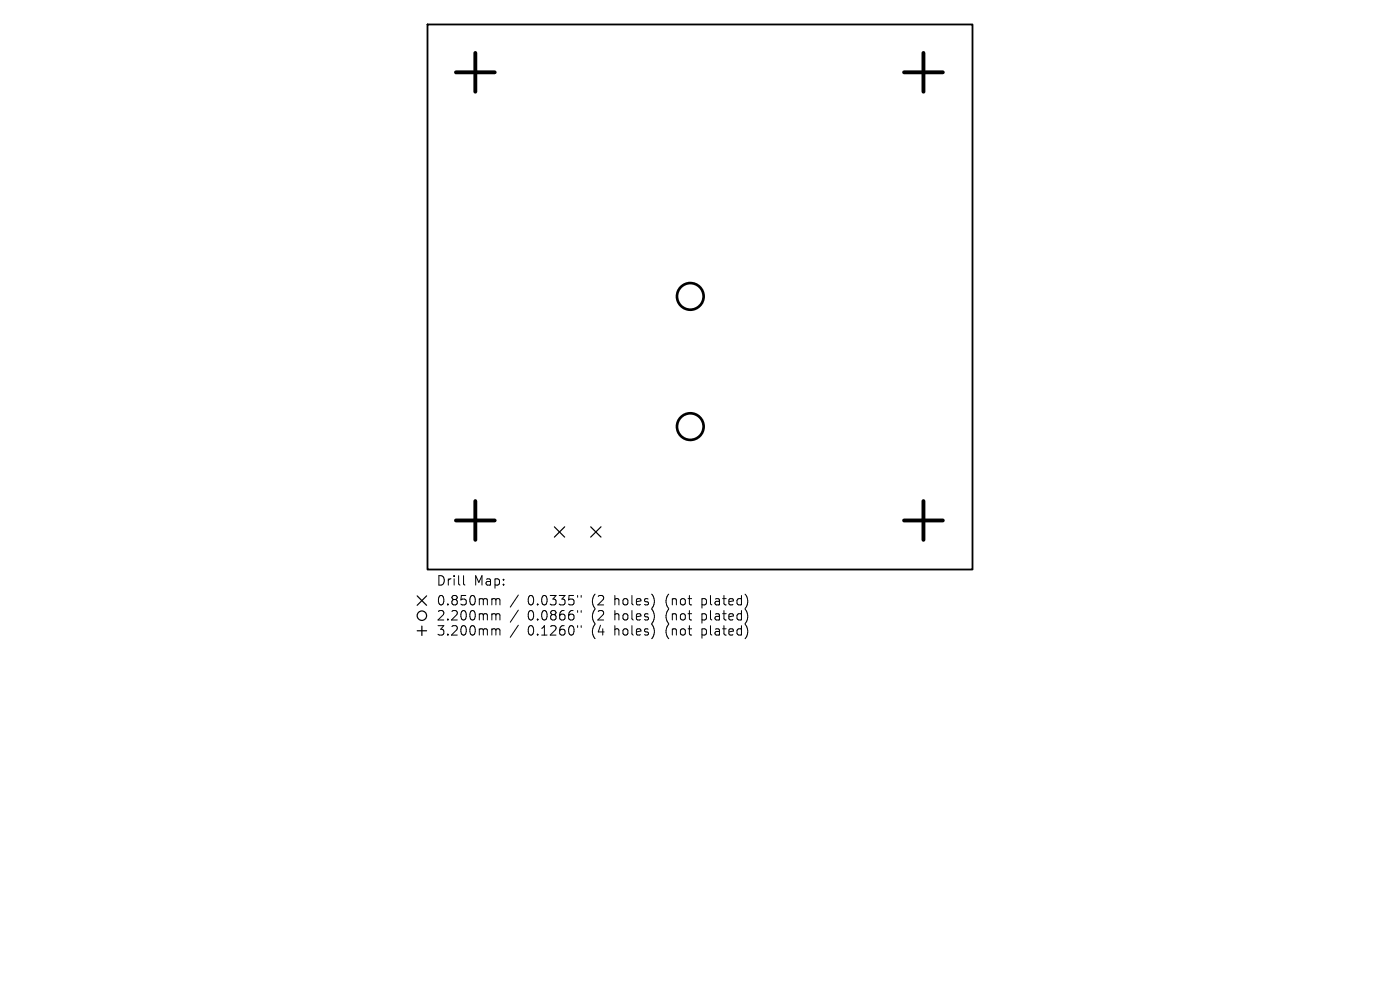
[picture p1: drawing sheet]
<svg xmlns="http://www.w3.org/2000/svg" width="297mm" height="210mm" viewBox="0 0 297 210" stroke-linecap="round" stroke-linejoin="round" font-family="sans-serif">
<defs><g id="words">
<g font-size="2.8">
<text x="92.5" y="124.5">Drill</text>
<text x="100.5" y="124.5">Map:</text>
<text x="92.5" y="128.7">0.850mm</text>
<text x="92.5" y="131.9">2.200mm</text>
<text x="111.9" y="128.7">0.0335&quot;</text>
<text x="111.9" y="131.9">0.0866&quot;</text>
<text x="125.7" y="128.7">(2</text>
<text x="125.7" y="131.9">(2</text>
<text x="130.6" y="128.7">holes)</text>
<text x="130.6" y="131.9">holes)</text>
<text x="141.7" y="128.7">(not</text>
<text x="141.7" y="131.9">(not</text>
<text x="149.5" y="128.7">plated)</text>
<text x="149.5" y="131.9">plated)</text>
<text x="92.5" y="135.1">3.200mm</text>
<text x="111.9" y="135.1">0.1260&quot;</text>
<text x="125.7" y="135.1">(4</text>
<text x="130.6" y="135.1">holes)</text>
<text x="141.7" y="135.1">(not</text>
<text x="149.5" y="135.1">plated)</text>
</g>
</g></defs>
<path d="M90.7 5.2h115.6v115.6h-115.6z" fill="none" stroke="#000" stroke-width=".39"/>
<g fill="none" stroke="#000" stroke-width=".26">
<path d="M117.6 111.8l2.2 2.1M119.8 111.8l-2.2 2.1M125.3 111.8l2.2 2.1M127.5 111.8l-2.2 2.1M88.5 126.4l2 2M88.5 133.8h2M89.5 132.8v2M90.5 126.4l-2 2"/>
<circle cx="89.5" cy="130.6" r="1"/>
</g>
<g fill="none" stroke="#000" stroke-width=".57">
<circle cx="146.4" cy="62.9" r="2.83"/>
<circle cx="146.4" cy="90.5" r="2.83"/>
</g>
<path d="M96.7 15.3h8.3M100.8 11.2v8.3M191.8 15.3h8.2M195.9 11.2v8.3M96.7 110.4h8.3M100.8 106.3v8.2M191.8 110.4h8.2M195.9 106.3v8.2" fill="none" stroke="#000" stroke-width=".82"/>
<g fill="none" stroke="#000" stroke-width=".21">
<path d="M98.3 122.1v1.7l.3 .3M104.6 127l.5 .1 .1 .2M104.6 130.2h.3l.3 .3M104.6 133.4h.3l.3 .3M105.2 127.3l.3-.3 .5 .1 .1 1.2M105.2 127.3v1M105.2 130.5v1M105.2 133.7v1M105.2 130.5l.3-.3 .5 .1 .1 1.2M105.2 133.7l.3-.3 .5 .1 .1 1.2M110 126.2l-1.8 2.6M110 129.4l-1.8 2.6"/>
<path d="M110 132.6l-1.8 2.6M122.5 126.3v.4M122.5 129.5v.4M122.5 132.7v.4M123.3 126.3v.4M123.3 129.5v.4M123.3 132.7v.4"/>
</g>
<use href="#words"/>
</svg>
